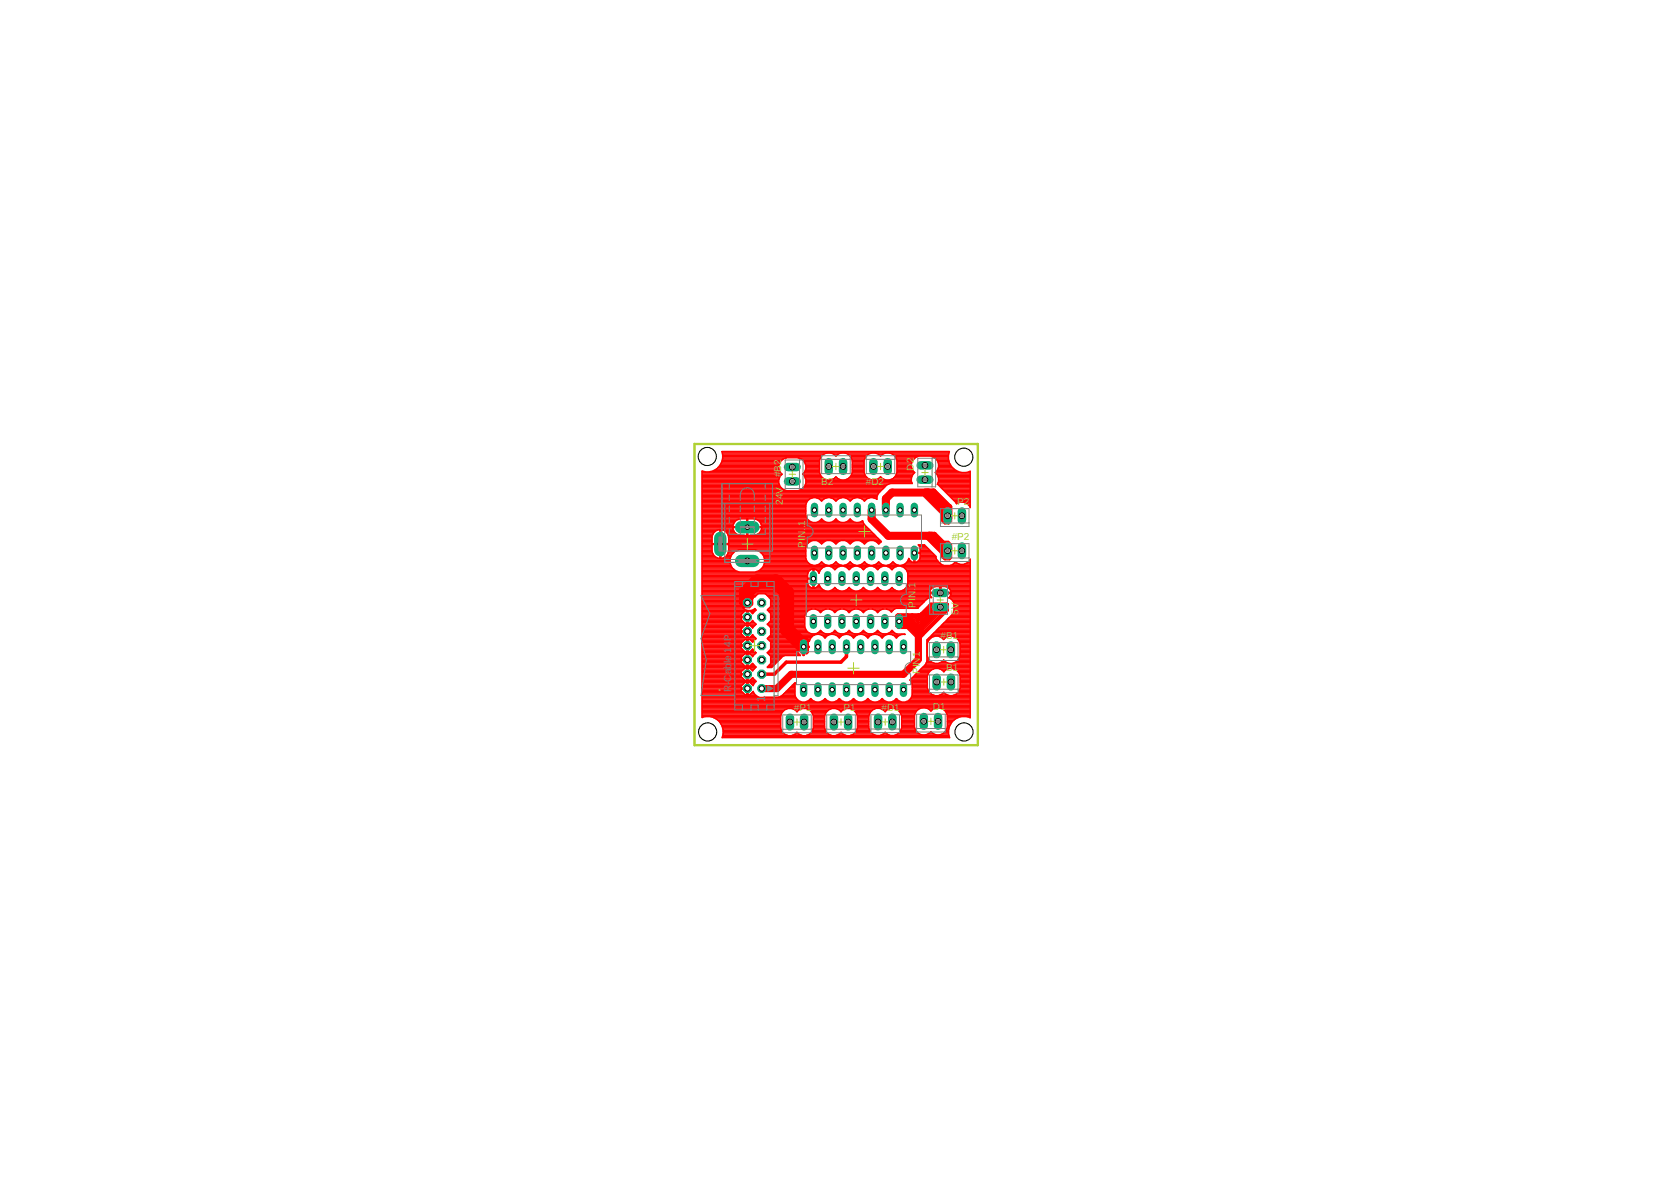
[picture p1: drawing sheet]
<svg xmlns="http://www.w3.org/2000/svg" width="297mm" height="210mm" viewBox="0 0 297 210" stroke-linecap="round" stroke-linejoin="round" font-family="sans-serif">
<defs><g id="words">
<text font-size="2.5" fill="#afd134" x="128.1" y="123" transform="rotate(-90 128.1 123)">.</text>
<text font-size="2.1" fill="#808080" x="136" y="124.8" transform="rotate(-90 136 124.8)">1</text>
<g font-size="1.8" fill="#afd134">
<text x="138.9" y="83.8" transform="rotate(-90 138.9 83.8)">B2</text>
<text x="162.4" y="83.6" transform="rotate(-90 162.4 83.6)">D2</text>
<text x="138.9" y="84.8" transform="rotate(-90 138.9 84.8)">#</text>
<text x="139.2" y="89.7" transform="rotate(-90 139.2 89.7)">2</text>
<text x="139.2" y="88.7" transform="rotate(-90 139.2 88.7)">4</text>
<text x="139.2" y="87.7" transform="rotate(-90 139.2 87.7)">V</text>
<text x="146" y="86.2">B2</text>
<text x="153.9" y="86.2">#D2</text>
<text x="170.1" y="89.7">P2</text>
<text x="143.1" y="95.7" transform="rotate(-90 143.1 95.7)">N</text>
<text x="143.1" y="94.4" transform="rotate(-90 143.1 94.4)">.</text>
<text x="143.1" y="93.9" transform="rotate(-90 143.1 93.9)">.</text>
<text x="143.1" y="93.4" transform="rotate(-90 143.1 93.4)">1</text>
<text x="169.2" y="95.9">#P2</text>
<text x="143.1" y="97.4" transform="rotate(-90 143.1 97.4)">P</text>
<text x="143.1" y="96.2" transform="rotate(-90 143.1 96.2)">I</text>
<text x="162.7" y="106.9" transform="rotate(-90 162.7 106.9)">I</text>
<text x="162.7" y="106.4" transform="rotate(-90 162.7 106.4)">N</text>
<text x="162.7" y="105.1" transform="rotate(-90 162.7 105.1)">.</text>
<text x="162.7" y="104.6" transform="rotate(-90 162.7 104.6)">1</text>
<text x="162.7" y="108" transform="rotate(-90 162.7 108)">P</text>
<text x="167.2" y="113.5">#B1</text>
<text x="170.4" y="109.3" transform="rotate(-90 170.4 109.3)">5</text>
<text x="170.4" y="108.3" transform="rotate(-90 170.4 108.3)">V</text>
<text x="163.5" y="119.8" transform="rotate(-90 163.5 119.8)">P</text>
<text x="163.5" y="118.6" transform="rotate(-90 163.5 118.6)">IN1</text>
<text x="168.2" y="119.2">B1</text>
<text x="141.1" y="126.4">#P1</text>
<text x="149.9" y="126.4">P1</text>
<text x="156.7" y="126.3">#D1</text>
<text x="165.8" y="126.2">D1</text>
</g>
<g font-size="1.8" fill="#808080">
<text x="130" y="119.8" transform="rotate(-90 130 119.8)">a</text>
<text x="130" y="118.9" transform="rotate(-90 130 118.9)">b</text>
<text x="130" y="117.9" transform="rotate(-90 130 117.9)">l</text>
<text x="130" y="117.5" transform="rotate(-90 130 117.5)">e</text>
<text x="130" y="116" transform="rotate(-90 130 116)">1</text>
<text x="130" y="115" transform="rotate(-90 130 115)">4</text>
<text x="130" y="114" transform="rotate(-90 130 114)">P</text>
<text x="130" y="123" transform="rotate(-90 130 123)">R</text>
<text x="130" y="121.7" transform="rotate(-90 130 121.7)">-</text>
<text x="130" y="121.1" transform="rotate(-90 130 121.1)">C</text>
</g>
</g></defs>
<path d="M132.7 105.8l-.4 .4v.7l.2 .2h.4M142.3 114.3l.6 .7" fill="none" stroke="#f00" stroke-width="1.8"/>
<path d="M132.7 105.8v-.6l1.9-1.8h3.3l2 1.9v6.6l2.4 2.4" fill="none" stroke="#f00" stroke-width="2.5"/>
<g fill="none" stroke="#f00" stroke-width=".42">
<path d="M167.3 96.1l.2 .2h1.1l.5 .5v2.3l-.3 .3h-.8l-.5-.5v-1.3l-.2-.2zM167.5 91l.2 .2M167.7 99.1v-.9l.1 .1v.9M167.7 90l.2 .2h1l-.2-.2-1 1v1.4M167.9 89.8h1l.2 .2v2.6l-.4 .4h-.7l-.5-.5v-1.8M167.9 90.8h.3l.3 .3M168.4 96.6l.7 .8M169.1 97.8l-.7 .1M132.3 104.1l-.7 .7v2.4M132.3 106.9h-.4l-.3 .3M133.7 107.1l-.3 .3h-.4M133.8 105.6l-.1 1.8-.5 .5h-.9l-.7-.7"/>
<path d="M137.9 103.4h.1M142.7 113.3l.9 .8v1.8l-.2 .2h-.8l-2.3-2.3M143.5 115.1l.1 .2M143.6 115.5l-.6 .6-.1-.1M159.6 111.2h.8M159.9 111.2h1.1M160.6 109.4l-.2 .1 .3 .3 .1-.4 .3 .4 .2-.6 .9 .9M160.8 111.2h.5l.2 .2h.2l-.1-.4 .6 .6M161.2 109.5l.4 .3M162.2 110.1v.7M162.2 111.6l.7 .7M162.2 110.1l-.3 .3"/>
<path d="M162.2 109.2l-.3 .3h1.5l.1-.1-.2-.2M163.8 109v1.5l3.1-3.1h1.6l-.1-.1h-2.9l-1.9 1.9M164.5 109.2h-4.9l-.2 .2v1.9l.3 .3h2.5M167.2 107.9v.2l.4 .4M167.6 108.5h.9l-.5 .5h-1.4M167.6 108.5l-.2 .2h.8l.3-.3v-.6h-2.6l-.1 .1v.9l.1 .1"/>
</g>
<path d="M142.9 115h.1M150.5 115v1.7l-1 1h-9.7l-2.2 2.1h-2.2" fill="none" stroke="#f00" stroke-width=".61"/>
<g fill="none" stroke="#f00" stroke-width=".25">
<path d="M124.8 89.4h18.6M124.8 96h1.8M124.8 95.1h1.8M124.8 99.8h5M124.8 99.6h5M124.8 99.4h5M124.8 99.1h2.7M124.8 98.9h2.3M124.8 98.7h2.1M124.8 98.5h1.9M124.8 98.3h1.8M124.8 98h1.8"/>
<path d="M124.8 97.8h1.8M124.8 97.6h1.8M124.8 97.4h1.8M124.8 97.1h1.8M124.8 96.9h1.8M124.8 96.7h3.2M124.8 96.5h1.8M124.8 96.2h1.8M124.8 95.8h1.8M124.8 95.6h1.8M124.8 95.4h1.8M124.8 94.9h1.9"/>
<path d="M124.8 94.7h2.1M124.8 94.5h2.3M124.8 94.3h2.6M124.8 94h5.5M124.8 93.8h5.5M124.8 93.6h5.5M124.8 93.4h5.5M124.8 93.2h5.6M124.8 92.9h5.7M124.8 92.7h5.9M124.8 92.5h6.1M124.8 92.3h6.6"/>
<path d="M124.8 92h18.6M124.8 91.8h18.5M124.8 91.6h18.4M124.8 91.4h18.4M124.8 91.1h18.4M124.8 90.9h18.4M124.8 90.7h18.4M124.8 90.5h18.4M124.8 90.3h18.4M124.8 90h18.4M124.8 89.8h18.4M124.8 89.6h18.5"/>
<path d="M124.8 89.2h18.7M124.8 88.9h18.9M124.8 88.7h19.1M124.8 88.5h19.6M124.8 88.3h31.1M124.8 88h31.2M124.8 87.8h31.3M124.8 87.6h31.4M124.8 87.4h31.7M124.8 87.1h14.8M124.8 86.9h14.3M124.8 86.7h14.1"/>
<path d="M124.8 86.5h13.9M124.8 86.3h13.8M124.8 86h13.7M124.8 85.8h13.6M124.8 85.6h13.6M124.8 85.4h13.6M124.8 85.2h13.7M124.8 84.9h13.8M124.8 84.7h13.9M124.8 84.5h14M124.8 84.3h14.2M124.8 84h14"/>
<path d="M124.8 83.8h.4M126.3 83.8h12.3M126.9 83.6h11.6M127.1 94.5l.9-.4v5.2l-.9-.4M127.1 98.9l-.3-.3a2.26 2.26 0 0 1-.2-1.8h2.9a2.62 2.62 0 0 1-.2 1.8l-.3 .3M127.1 94.5l-.5 .7v1.4h2.9a2.64 2.64 0 0 0-.2-1.8l-.3-.3M127.3 83.4h11.2M127.6 83.1h10.8M127.8 82.9h10.6M128 96h.1M128 95.1h.1M128 99.1h.1"/>
<path d="M128 98.9h.1M128 98.7h.1M128 98.5h.1M128 98.3h.1M128 98h.1M128 97.8h.1M128 97.6h.1M128 97.4h.1M128 97.1h.1M128 96.9h.1M128 96.5h.1M128 96.2h.1"/>
<path d="M128 95.8h.1M128 95.6h.1M128 95.4h.1M128 94.9h.1M128 94.7h.1M128 94.5h.1M128 94.3h.1M128 82.7h10.4M128.1 82.5h10.4M128.1 96.7h15.4M128.2 82.3h10.4M128.3 82h10.4"/>
<path d="M128.4 81.8h10.6M128.4 80.5h40.3M128.4 81.6h10.8M128.4 80.7h18.1M128.5 81.4h17.4M128.5 81.2h17.5M128.5 80.9h17.7M128.6 99.1h1.2M128.7 94.3h1.7M129 98.9h.9M129 94.5l-.9-.4v5.2l.5-.2M129 98.9l-.4 .2"/>
<path d="M129 94.5h1.5M129.2 98.7h.8M129.2 94.7h1.5M129.3 98.5h.9M129.3 94.9h1.6M129.4 95.1h2.1M129.4 98.3h1M129.5 98h1.1M129.5 95.4h26.3M129.5 96h26.9M129.5 97.8h1.6M129.5 97.6h13.7"/>
<path d="M129.5 97.4h13.7M129.5 97.1h13.8M129.5 96.9h13.9M129.5 96.5h14.2M129.5 96.2h14.5M129.5 95.8h26.7M129.5 95.6h26.5M130.3 93.6h5.1M130.3 93.8h5.1M130.3 93.8v.2M130.3 94l.1 .3M130.4 93.1l-.1 .5"/>
<path d="M130.4 94.3l.1 .2M130.5 92.9l-.1 .2M130.5 94.5l.5 .5 .6 .2 2.7-.1 .6-.3 .3-.3M130.6 98l.8-.3h2.9l.7 .3M130.6 98a2.02 2.02 0 0 0 0 3.4M131.4 92.3l1.4-.1v3M131.4 92.3l-.6 .3-.3 .3M132.8 94.9h.1M132.8 94.7h.1M132.8 94.5h.1M132.8 94.3h.1M132.8 94h.1"/>
<path d="M132.8 93.8h.1M132.8 93.6h.1M132.8 93.4h.1M132.8 93.2h.1M132.8 92.9h.1M132.8 92.7h.1M132.8 92.5h.1M132.8 92.3h.1M134.2 95.1h21.4M134.3 92.3h9.2M134.6 97.8h8.6M134.7 94.9h20.6"/>
<path d="M134.8 92.5h9M135 94.7h20.1M135 92.7h9.1M135 98a1.99 1.99 0 0 1 0 3.4M135.1 98h8.1M135.2 94.5h19.7M135.2 92.9l-.5-.5a2.64 2.64 0 0 0-1.8-.2v3M135.2 92.9l.1 .2M135.2 92.9h18.3M135.3 93.1l.1 .5M135.3 94.3l-.1 .2M135.3 98.3h7.9"/>
<path d="M135.3 94.3h19.4M135.3 93.2h18.3M135.4 94l-.1 .3M135.4 94h19.1M135.4 93.4h18.4M135.4 93.8v.2M135.4 93.8h18.8M135.4 93.6h18.6M135.5 98.5h7.7M135.7 98.7h7.5M135.8 98.9h7.4M135.8 99.1h7.4"/>
<path d="M135.9 99.8h7.6M135.9 99.6h7.5M135.9 99.4h7.4M138.4 82.7v.7M138.4 83.4l.3 .6 .3 .3a1.62 1.62 0 0 0-.3 2.2M138.7 86.5l.4 .5 .7 .2h2.1l.6-.2 .5-.5M139.8 81.4l-.7 .2-.4 .5-.3 .6M141.9 81.4l.6 .2 .5 .5 .3 .6M142.1 87.1h14.6M142.5 81.6h3.3M142.6 86.9h14.3M142.7 84.3h3.1"/>
<path d="M142.7 81.8h3M142.8 86.7h14.3M142.9 84.5h3M142.9 84h2.8M143 82h2.7M143 86.5h14.4M143 84.7h3M143.1 83.8h2.6M143.1 82.3h2.6M143.1 86.3h14.5M143.1 84.9h3.2M143.2 83.6h2.5"/>
<path d="M143.2 82.5h2.5M143.2 86h14.8M143.2 85.2h3.4M143.3 83.4l-.3 .6-.3 .3a1.65 1.65 0 0 1 .3 2.2M143.3 82.7v.7M143.3 85.8h18.8M143.3 85.6h18.7M143.3 85.4h18.7M143.3 83.4h2.4M143.3 83.1h2.4M143.3 82.9h2.4M143.3 82.7h2.4"/>
<path d="M143.5 99.8l.4 .4M143.9 88.7l.6-.2h.6l.6 .2M143.9 88.7l-.4 .4-.3 .6v1.9a1.58 1.58 0 0 0 1.2 1.2 1.58 1.58 0 0 0 1.6-.6M144.5 96.1l-.6 .2-.4 .4-.3 .6v2l.3 .5M145.1 96.1l.6 .2 .3 .4 .5-.4 .5-.2M145.2 88.5h1.7M145.5 92.7h1.1M145.5 96.2h1.1M145.7 88.7l.3 .4 .5-.4M145.7 81.8v2.2a1.66 1.66 0 0 0 1.2 1.3 1.66 1.66 0 0 0 1.7-.6 1.66 1.66 0 0 0 1.7 .6 1.66 1.66 0 0 0 1.2-1.3v-2.2M145.7 88.7h.7M145.8 92.5h.5"/>
<path d="M145.8 96.5h.5M145.9 88.9h.3M146 92.3h.1M146 92.2a1.57 1.57 0 0 0 2.6 0M146.5 88.7l.5-.2h.6l.6 .2M147 80.5l-.6 .3-.5 .4-.2 .6M147.6 96.1l.6 .2 .4 .4 .4-.4 .5-.2M147.7 80.5l.6 .3 .3 .3 .3-.3 .6-.3M147.7 88.5h1.8M148 92.7h1.2M148 85.2h1.1M148.1 96.2h1"/>
<path d="M148.2 88.7l.4 .4 .4-.4M148.2 80.7h.8M148.2 88.7h.8M148.4 92.5h.4M148.4 96.5h.4M148.4 84.9h.4M148.4 88.9h.3M148.4 80.9h.3M148.6 92.3h.1M148.6 92.2a1.57 1.57 0 0 0 2.5 0M149 88.7l.5-.2h.7l.5 .2M150.2 96.1l.5 .2 .4 .4 .4-.4 .6-.2"/>
<path d="M150.2 80.5l.6 .3 .5 .4 .2 .6M150.2 88.5h1.8M150.6 92.7h1.1M150.6 85.2h3.9M150.6 96.2h1M150.7 80.7h3.7M150.7 88.7l.4 .4 .4-.4M150.7 88.7h.8M150.9 92.5h.5M150.9 96.5h.4M150.9 84.9h3.3M151 88.9h.3"/>
<path d="M151 80.9h3.1M151.1 92.3h.1M151.1 92.2a1.54 1.54 0 0 0 2.2 .4M151.2 84.7h2.8M151.2 81.2h2.7M151.3 84.5h2.5M151.3 81.4h2.5M151.4 84.3h2.3M151.4 81.6h2.3M151.5 84h2.1M151.5 88.7l.6-.2h.6l.6 .2M151.5 83.8h2.1"/>
<path d="M151.5 83.6h2.1M151.5 83.4h2.1M151.5 83.1h2.1M151.5 82.9h2.1M151.5 82.7h2.1M151.5 82.5h2.1M151.5 82.3h2.1M151.5 82h2.1M151.5 81.8h2.1M152.7 96.1l.6 .2 .4 .4 .4-.4 .5-.2M152.8 88.5h1.7M153.1 92.7h.3"/>
<path d="M153.2 96.2h1M153.3 88.7l.4 .4 .4-.4M153.3 88.7h.7M153.3 92.6h.1M153.3 92.6l.3 .6 3.1 3.1-.5 .4-.4-.4-.6-.2M153.5 96.5h.4M153.5 88.9h.3M153.6 81.8v2.2a1.65 1.65 0 0 0 1.2 1.3 1.65 1.65 0 0 0 1.7-.6 1.66 1.66 0 0 0 1.7 .6 1.66 1.66 0 0 0 1.2-1.3v-2.2M154.1 88.7l.5-.2h.6l.6 .2M154.9 80.5l-.6 .3-.4 .4-.3 .6M155.3 88.5h.6M155.6 80.5l.6 .3 .3 .3 .4-.3 .6-.3"/>
<path d="M155.7 96.2h1M155.8 88.7h.1M156 96.5h.4M156 85.2h1.1M156.1 80.7h.8M156.3 84.9h.4M156.4 80.9h.3M158.1 80.5l.6 .3 .5 .4 .2 .6M158.5 85.2h3.5M158.6 80.7h10M158.9 84.9h3.1M158.9 80.9h9.7"/>
<path d="M159.1 84.7h3M159.1 81.2h4M159.2 84.5h3M159.3 81.4h3.4M159.3 84.3h3M159.4 81.6h3.1M159.4 84h3.2M159.4 83.8h3M159.4 83.6h2.8M159.4 83.4h2.7M159.4 83.1h2.7M159.4 82.9h2.6"/>
<path d="M159.4 82.7h2.6M159.4 82.5h2.6M159.4 82.3h2.7M159.4 82h2.8M159.4 81.8h2.8M161.3 99.8l-.4 .4M161.3 99.8l.2-.5a1.08 1.08 0 0 0 1 .7M161.3 99.8h.7M161.4 99.6h.3M161.5 99.4h.1M162 84.9l.3-.6 .3-.3a1.66 1.66 0 0 1-.6-1.7 1.66 1.66 0 0 1 1.3-1.2h2.2a1.66 1.66 0 0 1 1.3 1.2 1.66 1.66 0 0 1-.6 1.7l.4 .3 .2 .6M162 84.9v.7"/>
<path d="M162 85.6l.2 .3h-4l-.6 .3-1.5 1.5-.2 .6v.5l-.1-.1M162.5 100h.1M162.5 99.8h.1M162.5 99.6h.1M162.5 99.4h.1M162.5 99.1h.1M162.5 98.9h.1M162.5 98.7h.1M162.5 98.5h.1M162.6 100h.1M162.6 98.3h3.1M163.1 99.8l-.5 .2"/>
<path d="M163.1 99.8h3.7M163.3 96.9h1.1M163.3 99.6l.3-.4v-.9h-1.1v1.7M163.3 99.6l-.2 .2M163.4 99.6h3.2M163.5 97.1h1.1M163.5 99.4h3M163.6 97.4v.8h-1v1.8M163.6 97.4l-.4-.6h1.1l2.1 2.1a1.33 1.33 0 0 0 .6 1.1M163.6 97.4h1.2M163.6 99.1h2.8M163.6 98.9h2.8"/>
<path d="M163.6 98.7h2.6M163.6 98.5h2.3M163.6 98h1.9M163.6 97.8h1.7M163.6 97.6h1.5M165.7 81.2h2.9M166.2 81.4h2.4M166.3 84h6.2M166.4 81.6h2.2M166.4 83.8h3.9M166.5 84.3h6M166.6 83.6h3.3"/>
<path d="M166.6 81.8h2.1M166.6 86h5.9M166.6 84.5h5.9M166.7 82h2M166.7 83.4h2.9M166.7 85.8h5.8M166.7 84.7h5.8M166.8 82.3h2M166.8 83.1h2.6M166.8 85.6l-.2 .5 2.9 2.8M166.8 84.9v.7M166.8 85.6h5.7"/>
<path d="M166.8 85.4h5.7M166.8 85.2h5.7M166.8 84.9h5.7M166.8 82.9h2.3M166.8 82.7h2.2M166.8 82.5h2.1M166.9 86.3h5.6M167.1 86.5h5.4M167.3 86.7h5.2M167.6 86.9h4.9M167.8 87.1h4.7M168 87.4h4.5"/>
<path d="M168.2 87.6h4.3M168.4 87.8h4.1M168.7 88h3.8M168.9 88.3h3.6M169.1 88.5h3.4M169.1 82.9a2.7 2.7 0 0 1-.3-2.6h-40.5a2.74 2.74 0 0 1-.7 2.8 2.74 2.74 0 0 1-2.8 .6v43.8l.6-.2M169.1 82.9l.6 .5 .6 .4M169.3 88.7h3.2M169.5 88.9l.5 .5M169.5 88.9h3M169.8 89.2h2.7M170.3 83.8a2.61 2.61 0 0 0 2.2 0v6.4a1.64 1.64 0 0 0-2.5-.7v-.1"/>
<path d="M170.4 89.4h-.4M171.6 89.4h.9M172 89.6h.5M172.2 99.8h.3M172.2 89.8h.3M172.4 83.8h.1M172.4 99.6l.1-.2v28.2l-.8-.3M172.4 99.6a1.67 1.67 0 0 1-2.6 .3l-.4 .4-.4 .2h-1.3l-.7-.5M172.4 99.6h.1M172.4 90h.1M124.8 100.5h5.1M124.8 102.9h19.9v1.6"/>
<path d="M124.8 108.2h7.5M124.8 112.7h7M124.8 106h8.6M124.8 108.5h7.9M124.8 111.1h9.4M124.8 104.2h19.1M124.8 119.8h8M124.8 119.6h7M124.8 119.4h7M124.8 119.1h7.2M124.8 118.9h7.4M124.8 118.7h9.5"/>
<path d="M124.8 118.5h9.5M124.8 118.2h7.5M124.8 118h7.2M124.8 117.8h7M124.8 117.6h7M124.8 117.3h8M124.8 117.1h7M124.8 116.9h7M124.8 116.7h7.1M124.8 116.5h7.3M124.8 116.2h7.6M124.8 116h9.6"/>
<path d="M124.8 115.8h7.6M124.8 115.6h7.3M124.8 115.4h7.1M124.8 115.1h7M124.8 114.9h7M124.8 114.7h8M124.8 114.5h7M124.8 114.2h7M124.8 114h7.3M124.8 113.8h7.5M124.8 113.6h9.5M124.8 113.3h9.5"/>
<path d="M124.8 113.1h7.4M124.8 112.9h7.2M124.8 112.5h7M124.8 112.2h8M124.8 112h7M124.8 111.8h7M124.8 111.6h7.2M124.8 111.4h7.4M124.8 110.9h9.6M124.8 110.7h7.5M124.8 110.5h7.3M124.8 110.2h7.1"/>
<path d="M124.8 110h7M124.8 109.8h7M124.8 109.3h7M124.8 109.1h7.1M124.8 108.9h7.3M124.8 108.7h7.5M124.8 108h7.3M124.8 107.8h7.2M124.8 107.6h7M124.8 107.4h7M124.8 107.1h7.1M124.8 106.9h7"/>
<path d="M124.8 106.7h7M124.8 106.5h7.2M124.8 106.3h7.4M124.8 105.8h9.7M124.8 105.6h9.9M124.8 105.4h42.2M124.8 105.1h40.5M124.8 104.9h21.7M124.8 104.7h21.3M124.8 104.5h19.4M124.8 104h18.9M124.8 103.8h18.8"/>
<path d="M124.8 103.6h18.8M124.8 103.4h18.8M124.8 103.1h18.8M124.8 102.7h18.8M124.8 102.5h18.8M124.8 102.3h18.8M124.8 102h18.8M124.8 101.8h18.8M124.8 101.6h6.3M124.8 101.4h5.8M124.8 101.1h5.6M124.8 100.9h5.4"/>
<path d="M124.8 100.7h5.2M124.8 100.2h5M124.8 100h5M130.6 101.4l.8 .3h2.9l.7-.3M131.8 109.6v-.4l.6-.6h.4v2.2h-.4l-.6-.7v-.3h1.2v1h.3l.5-.5 .6 .7-.6 .6-.5-.5M131.8 106.7v.3h.2l-.1 .3h-.1v.3M131.8 107.6l.2 .2M132 107.8l.1 .2M132.1 108a1.43 1.43 0 0 0 2.1 .2l.2 .2-.6 .7-.5-.5h-.3v1h-8.2M132.4 111.1l-.6 .7v.3h1.2v-1M132.4 106l-.6 .7M132.8 111.1v2.2h-.4l-.6-.6v-.4h1.2v1h.3l.5-.5 .6 .7-.6 .7-.5-.5h-.3v1h-1.2v-.4l.6-.6h.4v2.1h-.4l-.6-.6v-.3h1.2v.9h.3l.5-.4 .6 .6"/>
<path d="M132.8 106v.3h.1M132.8 112.7h.2M132.8 119.6h.2M132.8 119.4h.2M132.8 119.1h.2M132.8 118.9h.2M132.8 118.2h.2M132.8 118h.2M132.8 117.8h.2M132.8 117.6h.2M132.8 117.1h.2M132.8 116.9h.2"/>
<path d="M132.8 116.7h.2M132.8 116.5h.2M132.8 116.2h.2M132.8 115.8h.2M132.8 115.6h.2M132.8 115.4h.2M132.8 115.1h.2M132.8 114.9h.2M132.8 114.5h.2M132.8 114.2h.2M132.8 114h.2M132.8 113.8h.2"/>
<path d="M132.8 113.1h.2M132.8 112.9h.2M132.8 112.5h.2M132.8 112h.2M132.8 111.8h.2M132.8 111.6h.2M132.8 111.4h.2M132.8 110.7h.2M132.8 110.5h.2M132.8 110.2h.2M132.8 110h.2M132.8 109.8h.2"/>
<path d="M132.8 109.3h.2M132.8 109.1h.2M132.8 108.9h.2M132.8 108.7h.2M132.8 106.3h.2M133 106v.3M133 106.3h-.1M133.3 106l.9 .1 .5-.6h1.4l.9 1M133.3 116.2h.9M133.4 115.8h.8M133.4 110.7h.8M133.4 108.7h.7"/>
<path d="M133.5 118.2h.6M133.5 113.8h.6M133.5 118.9h.6M133.5 113.1h.5M133.5 111.4h.5M133.6 116.5h.4M133.6 115.6h.4M133.6 110.5h.3M133.6 108.9h.3M133.7 108.5h.6M133.7 114h.2M133.7 118h.2"/>
<path d="M133.7 119.1h.1M133.7 112.9h.1M133.8 111.6h.1M133.9 106h.4M134.1 108.2h.1M134.4 116l-.6 .7-.5-.5h-.3v1h-1.2v-.4l.6-.6h.4v2.2h-.4l-.6-.6v-.4h1.2v1h.3l.5-.5 .6 .7-.6 .6-.5-.5h-.3v1h-1.2v-.3l.6-.7h.4v2.2M134.5 101.6h9.2M135.1 101.4h8.9M135.3 101.1h10.7M135.5 100.9h10.7M135.7 100.7h11M135.7 100.5h32"/>
<path d="M135.8 100.2h8.1M135.9 100h7.8M136.1 105.6h29.2M136.3 105.8h29M136.4 116l.6 .6v1.4l-.6 .6h.1h.7l1.9-1.9M136.4 116h5.5M136.4 110.9h6.6M136.5 108.5h7.2M136.5 118.5h.8M136.5 113.6h5.6M136.5 113.3h5.9M136.5 108.2h22.5"/>
<path d="M136.5 106h29M136.6 111.1h6.4M136.6 116.2h5.4M136.6 115.8h5.2M136.7 110.7h6.3M136.7 108.7h6.8M136.7 118.2h.9M136.7 113.8h5.2M136.7 113.1h7.7M136.8 108h26.4M136.8 106.3h28.4M136.8 111.4h6.2"/>
<path d="M136.8 116.5h5.4M136.8 115.6h5M136.9 110.5h6.1M136.9 108.9h6.4M136.9 118h.9M136.9 114h4.9M137 112.9h7.7M137 112.7l23.9 .1h-.6l-.6 .2-.4 .4a1.54 1.54 0 0 0-2.5 0 1.54 1.54 0 0 0-2.5 0 1.54 1.54 0 0 0-2.6 0 1.52 1.52 0 0 0-2.5 0 1.55 1.55 0 0 0-2.5 0 1.56 1.56 0 0 0-1.6-.6 1.56 1.56 0 0 0-1.3 1.2l-.2-.4-.3-.3M137 106.5v1.3M137 107.8l-.6 .6 .6 .6v1.3l-.6 .7 .6 .5v1.4l-.6 .6 .6 .6v1.3l-.6 .6M137 109.6h6M137 117.8h1"/>
<path d="M137 117.6h1.2M137 117.3h1.5M137 117.1h1.7M137 116.9h1.9M137 116.7h2.1M137 115.4h4.8M137 115.1h4.8M137 114.9h5.8M137 114.7h4.8M137 114.5h4.8M137 114.2h4.8M137 112.5h6.8"/>
<path d="M137 112.2h6.5M137 112h6.3M137 111.8h6.2M137 111.6h6.1M137 110.2h6M137 110h6M137 109.8h6M137 109.3h6.1M137 109.1h6.2M137 107.8h26.4M137 107.6h26.6M137 107.4h26.9"/>
<path d="M137 107.1h27.1M137 106.9h27.3M137 106.7h27.5M137 106.5h27.8M141.9 116l.4 .5h-2.7l-.5 .2M142.8 113.3l-.5 .1-.3 .3-.2 1.2h2v.1h-2l.1 1M142.8 113.3v3.2h.1v-3.2M142.8 113.3h.1M142.8 116.5h.1M142.8 116.2h.1M142.8 116h.1M142.8 115.8h.1"/>
<path d="M142.8 115.6h.1M142.8 115.4h.1M142.8 115.1h.1M142.8 114.7h.1M142.8 114.5h.1M142.8 114.2h.1M142.8 114h.1M142.8 113.8h.1M142.8 113.6h.1M142.9 113.3h.1M142.9 114.9h.9M142.9 113.3h.4"/>
<path d="M143 115l.6 .5M143.3 113.5l.4 .4h.2l-.2 .2M143.3 113.3h.8M143.6 102.9v.7M143.6 103.6l.1 .5M143.6 114.1h.1M143.6 113.6h.4M143.7 114.1v.2M143.7 104.1l.4 .3 .4 .1M143.8 113.8h.1M143.9 100.2l.6 .3M144.3 108.2l-.6 .3-.4 .4-.3 .6v1.9a1.56 1.56 0 0 0 1.2 1.3 1.56 1.56 0 0 0 1.7-.7 1.55 1.55 0 0 0 2.5 0 1.55 1.55 0 0 0 2.5 0 1.55 1.55 0 0 0 2.6 0 1.54 1.54 0 0 0 2.5 0 1.54 1.54 0 0 0 2.6 0l.4 .5 .4 .2"/>
<path d="M144.5 101.1a1.2 1.2 0 0 0-.9 1.7h1.1v-1.7M144.5 104.5v.1M144.5 101.1v3.4M144.5 101.1v.1M144.5 104.2h.2M144.5 104.5h.2M144.5 104h.2M144.5 103.8h.2M144.5 103.6h.2M144.5 103.4h.2M144.5 103.1h.2M144.5 102.7h.2"/>
<path d="M144.5 102.5h.2M144.5 102.3h.2M144.5 102h.2M144.5 101.8h.2M144.5 101.6h.2M144.5 101.4h.2M144.7 104.5v.1M144.7 101.1a1.03 1.03 0 0 1 .9 .7M144.7 101.1v.1M144.9 108.2l.6 .3 .4 .4 .4-.4 .5-.3M145 104.5h.9M145.2 101.4h.6"/>
<path d="M145.3 104.2h.5M145.4 112.5h.9M145.4 108.5h.9M145.5 101.6h.2M145.5 104.1l-.4 .3-.4 .1M145.5 104h.2M145.6 101.8v.1a1.56 1.56 0 0 1 1.2-1.3 1.56 1.56 0 0 1 1.6 .7 1.55 1.55 0 0 1 2.5 0 1.55 1.55 0 0 1 2.6 0 1.54 1.54 0 0 1 2.5 0 1.54 1.54 0 0 1 2.6 0 1.56 1.56 0 0 1 1.6-.7 1.56 1.56 0 0 1 1.2 1.3v1.9M145.6 101.8h.1M145.6 112.2h.5M145.6 100.2h.9M145.7 108.7h.3M145.9 100h.3"/>
<path d="M146.1 112.9h1.1M146.4 113.1h.5M146.5 100.2l-.5-.4-.3 .4-.6 .3M146.5 100.2l.5 .3M146.6 113.3h.1M147.4 108.2l.6 .3 .4 .4 .4-.4 .6-.3M147.6 100.7h1.6M147.8 104.9h1.3M147.9 112.5h1M148 108.5h.8M148.1 100.9h.6M148.1 104.7h.6"/>
<path d="M148.2 100.2l-.6 .3M148.2 100.2l.4-.4 .4 .4 .5 .3M148.2 112.2h.4M148.2 100.2h.8M148.2 108.7h.4M148.3 101.1h.2M148.4 104.5h.1M148.4 100h.4M148.6 112.9h1.2M148.9 113.1h.5M149.2 113.3h.1M150 108.2l.6 .3 .3 .4 .4-.4"/>
<path d="M150.1 100.7h1.6M150.2 100.5l.5-.3 .4-.4 .4 .4 .6 .3M150.3 104.9h1.3M150.5 112.5h.9M150.5 108.5h.9M150.6 100.9h.7M150.7 104.7h.5M150.7 100.2h.8M150.7 112.2h.5M150.7 108.7h.4M150.8 101.1h.3M150.9 104.5h.1"/>
<path d="M150.9 100h.4M151.2 112.9h1.1M151.5 113.1h.5M151.7 113.3h.1M151.9 108.2l-.6 .3M152.5 108.2l.6 .3 .4 .4 .4-.4M152.7 100.7h1.6M152.7 100.5l.6-.3 .4-.4 .4 .4 .5 .3M152.8 104.9h1.3M153 112.5h1M153.1 108.5h.8M153.1 100.9h.7"/>
<path d="M153.2 104.7h.6M153.2 100.2h.9M153.3 112.2h.4M153.3 108.7h.4M153.4 101.1h.2M153.4 104.5h.1M153.5 100h.3M153.7 112.9h1.2M154 113.1h.5M154.2 113.3h.1M154.4 108.2l-.5 .3M155.1 108.2l.5 .3 .4 .4 .4-.4 .6-.3"/>
<path d="M155.2 100.7h1.6M155.4 104.9h1.3M155.5 112.5h1M155.6 108.5h.8M155.7 100.9h.7M155.7 104.7h.6M155.8 100.2h.8M155.8 100.2l-.6 .3M155.8 100.2l.4-.4 .4 .4M155.8 112.2h.4M155.8 108.7h.4M155.9 101.1h.2"/>
<path d="M156 104.5h.1M156 100h.4M156.2 112.9h1.2M156.5 113.1h.6M156.6 100.2l.6 .3M156.8 113.3h.1M157.8 100.7h1.6M157.9 104.9h1.3M158.1 112.5h.9M158.1 108.5h.7M158.2 100.9h.7M158.3 104.7h.5"/>
<path d="M158.3 100.2h.9M158.3 100.2l-.5 .3M158.3 100.2l.4-.4 .4 .4M158.3 112.2h.5M158.4 108.7h.1M158.4 101.1h.3M158.5 104.5h.1M158.6 100h.3M158.7 112.9h1.2M159.1 113.1h.5M159.1 100.2l.6 .3M159.3 113.3h.1"/>
<path d="M160.3 100.7h12.2M160.4 104.9h5M160.8 100.9h11.7M160.8 104.7h4.7M160.9 100.2h6.4M160.9 100.2l-.6 .3M161 101.1h11.5M161 104.5h4.7M161.1 100h5.9M161.2 101.4h11.3M161.2 104.2h5M161.2 101.6h11.3"/>
<path d="M161.3 104h11.2M161.4 101.8h11.1M161.4 102.9h11.1M161.4 103.8a1.56 1.56 0 0 1-1.2 1.2 1.56 1.56 0 0 1-1.6-.6 1.55 1.55 0 0 1-2.6 0 1.54 1.54 0 0 1-2.5 0 1.54 1.54 0 0 1-2.6 0 1.54 1.54 0 0 1-2.5 0 1.57 1.57 0 0 1-1.6 .6 1.57 1.57 0 0 1-1.2-1.2l-.1 .3M161.4 103.8h11.1M161.4 103.6h11.1M161.4 103.4h11.1M161.4 103.1h11.1M161.4 102.7h11.1M161.4 102.5h11.1M161.4 102.3h11.1M161.4 102h11.1"/>
<path d="M161.7 111.6l1.3 1.3M162.2 111.9l-.2-.1 .6 .5h.6l.7 .7M162.8 119.8h2.2M162.9 111.3v1.6l-1.3-1.3M163 119.6h2.1M163.2 108.1h-3.8l-.4 .2-.5 .5-.3-.3-.6-.3M163.2 108.1h.1M163.3 119.4h2M163.5 119.1h2M163.7 118.9h2.2M163.9 118.7h8.6M164.1 118.5h8.4"/>
<path d="M164.2 107h.1M164.2 107l-1 1.1M164.4 118.2h8.1M164.6 118h7.9M164.7 117.8h1.2M164.7 117.6h.8M164.8 117.3h.4M164.8 117.1h.3M164.8 116.9h.2M164.8 116.7h.1M164.8 116.5h.1M164.8 116.2h.1"/>
<path d="M164.8 116h.1M164.8 115.8h.1M164.8 115.6h.1M164.8 115.4h.1M164.8 115.1h.1M164.8 114.9h.1M164.8 114.7h.1M164.8 114.5h.1M164.8 114.2h.1M164.8 114h.2M164.8 113.8h.3M164.9 113.6h.4"/>
<path d="M165.1 113.8l-.3 .6v2.2a1.66 1.66 0 0 0 1.2 1.3 1.66 1.66 0 0 0 1.7-.6 1.65 1.65 0 0 0 1.7 .6 1.65 1.65 0 0 0 1.3-1.3v-2.2l-.3-.6M165.1 113.8a1.65 1.65 0 0 1 2.6-.1 1.64 1.64 0 0 1 2.7 .1M165.1 119.5a1.65 1.65 0 0 1 2.7-.1 1.66 1.66 0 0 1 1.7-.6 1.66 1.66 0 0 1 1.2 1.3v2.2a1.65 1.65 0 0 1-1.2 1.3 1.65 1.65 0 0 1-1.7-.6 1.66 1.66 0 0 1-1.7 .6 1.66 1.66 0 0 1-1.3-1.3v-2.2zM165.1 113.3h.4M165.3 105.8l.3 .4a1.51 1.51 0 0 0-1.4 .8M165.4 113.1h.6M165.5 104.6l.6-.3 1.9-.1a1.13 1.13 0 0 1 1.1 1.1h-3.8zM165.6 108.3l.1 .1v.5l-1.7 1.7M165.6 112.9h6.9M165.7 107.3h2.8l.1 .1v1.1l-.4-.5-.2 .2h-.2v-.1h.3l.2 .2v.5l-4.5 4.6M165.7 107.3l-4.1 4.1v.3l1.7 1.7v.3l-3.9-3.9v-.5M165.7 107.3v.1"/>
<path d="M165.7 107.4l-.1 .1h2.8M165.8 107.3l-.1 .1M165.8 112.7h6.7M166 107.3l-.6 .6v.3l.2 .2v-.5M166 112.5h6.5M166.3 112.2h6.2M166.5 112h6M166.7 111.8h5.8M166.9 111.6h5.6M166.9 113.1h1.7M167 104.2v1.3h-1.7v.3M167 105.1h.3"/>
<path d="M167 104.9h.3M167 104.7h.3M167 104.5h.3M167 117.8h1.4M167.1 118.9h1.4M167.2 111.4h5.3M167.3 104.2v1.3h1.8l-.1 .3M167.3 107.8h1.1M167.3 105.4h5.2M167.4 111.1h5.1M167.4 113.3h.6M167.5 117.6h.5"/>
<path d="M167.5 119.1h.5M167.6 110.9h4.9M167.6 108h.9v-.1l-.1-.1h-1.1l.4 .2M167.7 113.6h.1M167.7 117.3h.1M167.7 119.4h.1M167.8 110.7h4.7M168 110.5h4.5M168.1 104.2h4.4M168.3 110.2h4.2M168.5 110h4M168.6 104.5h3.9"/>
<path d="M168.7 106.3h3.8M168.7 109.8h3.8M168.8 104.7h3.7M168.9 106h3.6M168.9 109.6h3.6M169 105.8l-.3 .5 .7 .5M169 105.8h3.5M169 104.9h3.5M169 100.5h3.5M169 105.6h3.5M169 105.1h3.5M169.1 106.5h3.4"/>
<path d="M169.1 109.3h3.4M169.3 106.7h3.2M169.4 109.1h3.1M169.4 109.1l-4.6 4.6v3.8l-.3 .6-2.7 2.8 .4 .7v1.9a1.58 1.58 0 0 1-1.2 1.3 1.58 1.58 0 0 1-1.7-.6 1.57 1.57 0 0 1-2.5 0 1.57 1.57 0 0 1-2.5 0 1.57 1.57 0 0 1-2.6 0 1.55 1.55 0 0 1-2.5 0 1.58 1.58 0 0 1-2.5 0 1.58 1.58 0 0 1-2.6 0 1.58 1.58 0 0 1-1.6 .6 1.58 1.58 0 0 1-1.2-1.3v-1.9M169.4 109.1h.1M169.4 106.8l.2 .4v1.5M169.4 106.8h.1M169.5 106.9h3M169.5 100.2h1M169.5 113.1h3M169.5 108.9h3M169.5 107.1h3"/>
<path d="M169.6 108.2h2.9M169.6 108.5h2.9M169.6 108.7l-.2 .4M169.6 117.8h2.9M169.6 108.7h2.9M169.6 108h2.9M169.6 107.8h2.9M169.6 107.6h2.9M169.6 107.4h2.9M169.6 118.9h2.9M169.7 100h.3M170 113.3h2.5"/>
<path d="M170 117.6h2.5M170.1 119.1h2.4M170.2 113.6h2.3M170.2 117.3h2.3M170.3 119.4h2.2M170.4 113.8h2.1M170.4 117.1h2.1M170.5 119.6h2M170.5 116.9h2M170.5 114h2M170.6 119.8h1.9M170.6 114.2h1.9"/>
<path d="M170.6 116.7h1.9M170.7 116.5h1.8M170.7 116.2h1.8M170.7 116h1.8M170.7 115.8h1.8M170.7 115.6h1.8M170.7 115.4h1.8M170.7 115.1h1.8M170.7 114.9h1.8M170.7 114.7h1.8M170.7 114.5h1.8M171.5 100.2h1"/>
<path d="M172 100h.5M124.8 127.3h14M124.8 125.8h47.7M124.8 122.5h8.2v1h.3l.6-.6M124.8 120.9h9.4M124.8 121.3h7.5M124.8 127.1h14M124.8 126.9h14.1M124.8 126.7h14.2M124.8 126.4h14.4M124.8 126.2h14.6M124.8 126h15"/>
<path d="M124.8 125.6h47.7M124.8 125.3h47.7M124.8 125.1h47.7M124.8 124.9h47.7M124.8 124.7h17.5M124.8 124.5h17.1M124.8 124.2h16.9M124.8 124h16.7M124.8 123.8h9.9M124.8 123.6h9.5M124.8 123.3h7.5M124.8 123.1h7.3"/>
<path d="M124.8 122.9h7M124.8 122.7h7M124.8 122h7M124.8 121.8h7.1M124.8 121.6h7.3M124.8 121.1h9.6M124.8 120.7h7.4M124.8 120.5h7.2M124.8 120.2h7M124.8 120h7M126.2 127.3a2.77 2.77 0 0 1 2.3 3.2M126.9 127.6h11.9"/>
<path d="M127.3 127.8h11.5M127.6 128h11.2M127.8 128.2h11M128 128.5h10.8M128.1 128.7h10.7M128.3 128.9h10.5M128.4 129.1h10.4M128.4 130.9h40.3M128.4 129.3h10.4M128.5 130.7h11.4M128.5 129.6h10.3M128.5 130.5l-.1 .6h40.4l-.2-.6"/>
<path d="M128.5 130.5h10.9M128.5 130.2h10.7M128.5 130h10.5M128.5 129.8h10.4M131.8 122.3v-.4l.6-.6h.4v2.2h-.4l-.6-.7v-.3M132.4 120.9l-.6-.6v-.4h1.2v1M132.8 121.3h.2M132.8 123.3h.2M132.8 123.1h.2M132.8 122.9h.2M132.8 122.7h.2M132.8 122h.2"/>
<path d="M132.8 121.8h.2M132.8 121.6h.2M132.8 120.7h.2M132.8 120.5h.2M132.8 120.2h.2M132.8 120h.2M133.3 120.9l.5-.5 .6 .7-.4 .4-.1 .4-.6-.6h-.3v1l-8.2-.1M133.4 121.3h.8M133.4 123.3h.7M133.6 120.7h.4M133.6 121.6h.4M133.6 123.1h.4"/>
<path d="M133.8 120.5h.1M133.8 121.8h.1M133.9 122.9h.1M135.4 122.4h.1M138.7 123.8h2.7M139 126.6a1.65 1.65 0 0 1 2.7-.1 1.66 1.66 0 0 1 1.7-.6 1.66 1.66 0 0 1 1.2 1.3v2.2a1.65 1.65 0 0 1-1.2 1.3 1.65 1.65 0 0 1-1.7-.5 1.64 1.64 0 0 1-1.7 .5 1.64 1.64 0 0 1-1.2-1.3v-2.2zM139.1 123.6h2.2M139.3 123.3h2M139.5 123.1h1.8M139.7 122.9h1.6M140 122.7h1.3M140.2 122.5h1.1"/>
<path d="M140.4 122.2h.9M140.6 122h.7M140.8 121.8h.5M140.9 130.7h1.6M141 126h1.4M141.1 121.6h.2M141.3 121.6l.1-.2-2.4 2.3-.6 .2h-2.6a1.52 1.52 0 0 1-1.9-1M141.4 130.5h.6M141.4 126.2h.5M141.6 130.2h.2M141.6 126.4h.1M143.4 130.7h4.3"/>
<path d="M143.4 124.7h1.4M143.5 126h4.2M143.8 124.5h.6M143.9 130.5h3.4M144 126.2h3.2M144 124.2h.2M144.1 130.2h2.9M144.2 126.4h2.8M144.4 130h2.4M144.4 126.7h2.4M144.4 129.8h2.3M144.5 126.9h2.2"/>
<path d="M144.5 129.6h2.1M144.5 127.1h2.1M144.6 127.3h2M144.6 129.3h2M144.6 129.1h2M144.6 128.9h2M144.6 128.7h2M144.6 128.5h2M144.6 128.2h2M144.6 128h2M144.6 127.8h2M144.6 127.6h2"/>
<path d="M145.9 124.7h1.5M146.4 124.5h.6M146.6 124.2h.1M146.8 126.6a1.64 1.64 0 0 1 2.7-.1 1.66 1.66 0 0 1 1.7-.6 1.66 1.66 0 0 1 1.2 1.3v2.2a1.66 1.66 0 0 1-1.2 1.3 1.66 1.66 0 0 1-1.7-.5 1.65 1.65 0 0 1-1.7 .5 1.65 1.65 0 0 1-1.2-1.3v-2.2zM148.5 124.7h1.4M148.7 130.7h1.6M148.8 126h1.4M148.9 124.5h.6M149.1 124.2h.2M149.2 130.5h.6M149.2 126.2h.6M149.4 130.2h.2"/>
<path d="M149.5 126.4h.1M151 124.7h1.4M151.3 130.7h4.3M151.3 126h4.2M151.4 124.5h.6M151.7 124.2h.1M151.7 130.5h3.4M151.8 126.2h3.3M152 130.2h2.9M152 126.4h2.9M152.2 130h2.5M152.2 126.7h2.5"/>
<path d="M152.3 129.8h2.3M152.3 126.9h2.3M152.4 129.6h2.1M152.4 127.1h2.1M152.4 127.3h2M152.4 129.3h2M152.4 129.1h2M152.4 128.9h2M152.4 128.7h2M152.4 128.5h2M152.4 128.2h2M152.4 128h2"/>
<path d="M152.4 127.8h2M152.4 127.6h2M153.6 124.7h1.4M154 124.5h.6M154.2 124.2h.1M154.7 126.6a1.64 1.64 0 0 1 2.7-.1 1.66 1.66 0 0 1 1.7-.6 1.66 1.66 0 0 1 1.2 1.3v2.2a1.67 1.67 0 0 1-1.3 1.3 1.67 1.67 0 0 1-1.6-.5 1.67 1.67 0 0 1-1.7 .5 1.67 1.67 0 0 1-1.3-1.3v-2.2zM156.1 124.7h1.4M156.5 124.5h.6M156.5 130.7h1.7M156.7 126h1.3M156.7 124.2h.2M157 130.5h.6"/>
<path d="M157.1 126.2h.5M157.3 130.2h.1M157.3 126.4h.1M158.6 124.7h1.4M159 124.5h.6M159.1 130.7h9.6M159.2 126h4.2M159.3 124.2h.1M159.6 130.5h3.9M159.6 126.2h3.5M159.8 130.2h3.3M159.9 126.4h3"/>
<path d="M160 130h2.9M160 126.7h2.8M160.1 129.8h2.7M160.1 126.9h2.5M160.2 129.6h2.5M160.2 127.1h2.4M160.3 127.3h2.3M160.3 129.3h2.3M160.3 129.1h2.3M160.3 128.9h2.3M160.3 128.7h2.3M160.3 128.5h2.3"/>
<path d="M160.3 128.2h2.3M160.3 128h2.3M160.3 127.8h2.3M160.3 127.6h2.3M161.2 124.7h11.3M161.6 124.5h10.9M161.8 120.9h3M161.8 124.2h10.7M161.9 120.7h2.9M162 124h10.5M162 121.1h2.8M162.1 121.3h2.7"/>
<path d="M162.1 123.8h10.4M162.1 121.6h2.7M162.2 122.2h2.6M162.2 122.5h2.7M162.2 123.6h3.8M162.2 123.3h3.3M162.2 123.1h3.1M162.2 122.9h2.9M162.2 122.7h2.8M162.2 122h2.6M162.2 121.8h2.6M162.2 120.5h2.6"/>
<path d="M162.4 120.2h2.4M162.6 127.1v2.2a1.67 1.67 0 0 0 1.2 1.3 1.67 1.67 0 0 0 1.7-.6 1.67 1.67 0 0 0 1.7 .6 1.67 1.67 0 0 0 1.2-1.3v-2.2M162.6 120h2.3M163.9 125.8l-.6 .2-.5 .5-.2 .6M164.5 125.8l.6 .2 .4 .4 .3-.4 .6-.2M165 130.5h1M165 126h.9M165.3 130.2h.4M165.3 126.2h.3M167 123.6h1.6M167.1 125.8l.6 .2 .4 .5 .3 .6M167.5 123.3h.6"/>
<path d="M167.5 130.5h1.1M167.6 126h4.9M167.7 123.1h.2M167.8 130.2h.8M167.9 126.2h4.6M168 130h.6M168.1 126.4h4.4M168.2 129.8h.4M168.2 126.7h4.3M168.3 129.6h.4M168.3 126.9h4.2M168.4 129.3h.3"/>
<path d="M168.4 127.3h4.1M168.4 129.1h.4M168.4 128.9h.5M168.4 128.7h.6M168.4 128.5h.7M168.4 128.2h.9M168.4 128h1.2M168.4 127.8h1.5M168.4 127.6h1.8M168.4 127.1h4.1M169.5 123.6h3M170 123.3h2.5"/>
<path d="M170.2 123.1h2.3M170.4 122.9h2.1M170.5 122.7h2M170.6 122.5h1.9M170.6 120h1.9M170.7 120.9h1.8M170.7 122.2h1.8M170.7 121.3h1.8M170.7 122h1.8M170.7 121.8h1.8M170.7 121.6h1.8M170.7 121.1h1.8"/>
<path d="M170.7 120.7h1.8M170.7 120.5h1.8M170.7 120.2h1.8M171 127.3a2.77 2.77 0 0 0-2.4 3.2"/>
</g>
<path d="M154.9 90.7v1.6l3 2.9h7.9l2.6 2.7M157.5 90.7v-2.1l1.1-1.1h6.4l3.5 3.6-.1 .6" fill="none" stroke="#f00" stroke-width="1.4"/>
<path d="M164.5 87.3h1.5l2.8 2.8v2l-.4 .4-.3-.2v-.8l-3.6-3.6M165 95.2h.4l.2-.2h-.4l-.3 .4 3.1 3.1M167.8 98.4l.2 .1M168 98.5v-1.6l-1.9-1.9v1.3l2.5 2.5-.3 .2" fill="none" stroke="#f00" stroke-width="1"/>
<path d="M159.7 110.2h2l1.2 1.1M161.6 109.8l-.3-.3v-.2l.3 .3h2.1l.9-1-1.6 1.6 .2 .1 1.5-1.5 .1-.4 .2 .3-1.7 1.7v.2l-.4-.2 .2 .2v.4l2.1-2.1-.2-.6 .2 .2h.2l-.3-.4 1-.1-2 2v2.6l3.2-3.3-3.3 3.1v.3l-.1-.5 3-3h.8l-3.8 3.8M162.1 109.8h.9M162.9 109.8l-.3 .3-.2-.1" fill="none" stroke="#f00" stroke-width=".32"/>
<path d="M159.8 110.4h2.1l1.4 1.4M163.3 111.8v5.4l-2.7 2.6h-19.9l-2.6 2.6h-2.7M167.2 107.9l-3.9 3.9" fill="none" stroke="#f00" stroke-width="1.3"/>
<path d="M166.4 107.9h1.5" fill="none" stroke="#0dab76" stroke-width="1.5"/>
<circle cx="167.2" cy="107.9" r=".51" fill="#fff" stroke="#000" stroke-width=".18"/>
<path d="M166.4 105.4h1.5" fill="none" stroke="#0dab76" stroke-width="1.5"/>
<circle cx="167.2" cy="105.4" r=".51" fill="#fff" stroke="#000" stroke-width=".18"/>
<path d="M140.1 83h1.5" fill="none" stroke="#0dab76" stroke-width="1.5"/>
<circle cx="140.8" cy="83" r=".51" fill="#fff" stroke="#000" stroke-width=".18"/>
<path d="M140.1 85.6h1.5" fill="none" stroke="#0dab76" stroke-width="1.5"/>
<circle cx="140.8" cy="85.6" r=".51" fill="#fff" stroke="#000" stroke-width=".18"/>
<path d="M147.3 82.1v1.6" fill="none" stroke="#0dab76" stroke-width="1.5"/>
<circle cx="147.3" cy="82.9" r=".51" fill="#fff" stroke="#000" stroke-width=".18"/>
<path d="M149.9 82.1v1.6" fill="none" stroke="#0dab76" stroke-width="1.5"/>
<circle cx="149.9" cy="82.9" r=".51" fill="#fff" stroke="#000" stroke-width=".18"/>
<path d="M155.3 82.1v1.6" fill="none" stroke="#0dab76" stroke-width="1.5"/>
<circle cx="155.3" cy="82.9" r=".51" fill="#fff" stroke="#000" stroke-width=".18"/>
<path d="M157.8 82.1v1.6" fill="none" stroke="#0dab76" stroke-width="1.5"/>
<circle cx="157.8" cy="82.9" r=".51" fill="#fff" stroke="#000" stroke-width=".18"/>
<path d="M163.7 82.7h1.5" fill="none" stroke="#0dab76" stroke-width="1.5"/>
<circle cx="164.4" cy="82.7" r=".51" fill="#fff" stroke="#000" stroke-width=".18"/>
<path d="M163.7 85.3h1.5" fill="none" stroke="#0dab76" stroke-width="1.5"/>
<circle cx="164.4" cy="85.3" r=".51" fill="#fff" stroke="#000" stroke-width=".18"/>
<path d="M171 97.1v1.6" fill="none" stroke="#0dab76" stroke-width="1.5"/>
<circle cx="171" cy="97.9" r=".51" fill="#fff" stroke="#000" stroke-width=".18"/>
<path d="M168.4 97.1v1.6" fill="none" stroke="#0dab76" stroke-width="1.5"/>
<circle cx="168.4" cy="97.9" r=".51" fill="#fff" stroke="#000" stroke-width=".18"/>
<path d="M171 90.9v1.5" fill="none" stroke="#0dab76" stroke-width="1.5"/>
<circle cx="171" cy="91.7" r=".51" fill="#fff" stroke="#000" stroke-width=".18"/>
<path d="M168.4 90.9v1.5" fill="none" stroke="#0dab76" stroke-width="1.5"/>
<circle cx="168.4" cy="91.7" r=".51" fill="#fff" stroke="#000" stroke-width=".18"/>
<path d="M169 120.5v1.5" fill="none" stroke="#0dab76" stroke-width="1.5"/>
<circle cx="169" cy="121.2" r=".51" fill="#fff" stroke="#000" stroke-width=".18"/>
<path d="M166.5 120.5v1.5" fill="none" stroke="#0dab76" stroke-width="1.5"/>
<circle cx="166.5" cy="121.2" r=".51" fill="#fff" stroke="#000" stroke-width=".18"/>
<path d="M169 114.7v1.5" fill="none" stroke="#0dab76" stroke-width="1.5"/>
<circle cx="169" cy="115.5" r=".51" fill="#fff" stroke="#000" stroke-width=".18"/>
<path d="M166.5 114.7v1.5" fill="none" stroke="#0dab76" stroke-width="1.5"/>
<circle cx="166.5" cy="115.5" r=".51" fill="#fff" stroke="#000" stroke-width=".18"/>
<path d="M166.8 127.4v1.6" fill="none" stroke="#0dab76" stroke-width="1.5"/>
<circle cx="166.8" cy="128.2" r=".51" fill="#fff" stroke="#000" stroke-width=".18"/>
<path d="M164.2 127.4v1.6" fill="none" stroke="#0dab76" stroke-width="1.5"/>
<circle cx="164.2" cy="128.2" r=".51" fill="#fff" stroke="#000" stroke-width=".18"/>
<path d="M158.6 127.6v1.5" fill="none" stroke="#0dab76" stroke-width="1.5"/>
<circle cx="158.6" cy="128.3" r=".51" fill="#fff" stroke="#000" stroke-width=".18"/>
<path d="M156.1 127.6v1.5" fill="none" stroke="#0dab76" stroke-width="1.5"/>
<circle cx="156.1" cy="128.3" r=".51" fill="#fff" stroke="#000" stroke-width=".18"/>
<path d="M150.8 127.6v1.5" fill="none" stroke="#0dab76" stroke-width="1.5"/>
<circle cx="150.8" cy="128.3" r=".51" fill="#fff" stroke="#000" stroke-width=".18"/>
<path d="M148.2 127.6v1.5" fill="none" stroke="#0dab76" stroke-width="1.5"/>
<circle cx="148.2" cy="128.3" r=".51" fill="#fff" stroke="#000" stroke-width=".18"/>
<path d="M142.9 127.6v1.5" fill="none" stroke="#0dab76" stroke-width="1.5"/>
<circle cx="142.9" cy="128.3" r=".51" fill="#fff" stroke="#000" stroke-width=".18"/>
<path d="M140.4 127.6v1.5" fill="none" stroke="#0dab76" stroke-width="1.5"/>
<circle cx="140.4" cy="128.3" r=".51" fill="#fff" stroke="#000" stroke-width=".18"/>
<circle cx="135.4" cy="122.4" r=".72" fill="#0dab76" stroke="#0dab76" stroke-width=".18"/>
<circle cx="135.4" cy="122.4" r=".47" fill="#fff" stroke="#000" stroke-width=".18"/>
<circle cx="132.9" cy="122.4" r=".78" fill="#0dab76" stroke="#0dab76" stroke-width=".18"/>
<circle cx="132.9" cy="122.4" r=".47" fill="#fff" stroke="#000" stroke-width=".18"/>
<circle cx="135.4" cy="119.8" r=".78" fill="#0dab76" stroke="#0dab76" stroke-width=".18"/>
<circle cx="135.4" cy="119.8" r=".47" fill="#fff" stroke="#000" stroke-width=".18"/>
<circle cx="132.9" cy="119.8" r=".78" fill="#0dab76" stroke="#0dab76" stroke-width=".18"/>
<circle cx="132.9" cy="119.8" r=".47" fill="#fff" stroke="#000" stroke-width=".18"/>
<circle cx="135.4" cy="117.3" r=".78" fill="#0dab76" stroke="#0dab76" stroke-width=".18"/>
<circle cx="135.4" cy="117.3" r=".47" fill="#fff" stroke="#000" stroke-width=".18"/>
<circle cx="132.9" cy="117.3" r=".78" fill="#0dab76" stroke="#0dab76" stroke-width=".18"/>
<circle cx="132.9" cy="117.3" r=".47" fill="#fff" stroke="#000" stroke-width=".18"/>
<circle cx="135.4" cy="114.8" r=".78" fill="#0dab76" stroke="#0dab76" stroke-width=".18"/>
<circle cx="135.4" cy="114.8" r=".47" fill="#fff" stroke="#000" stroke-width=".18"/>
<circle cx="132.9" cy="114.8" r=".78" fill="#0dab76" stroke="#0dab76" stroke-width=".18"/>
<circle cx="132.9" cy="114.8" r=".47" fill="#fff" stroke="#000" stroke-width=".18"/>
<circle cx="135.4" cy="112.2" r=".78" fill="#0dab76" stroke="#0dab76" stroke-width=".18"/>
<circle cx="135.4" cy="112.2" r=".47" fill="#fff" stroke="#000" stroke-width=".18"/>
<circle cx="132.9" cy="112.2" r=".78" fill="#0dab76" stroke="#0dab76" stroke-width=".18"/>
<circle cx="132.9" cy="112.2" r=".47" fill="#fff" stroke="#000" stroke-width=".18"/>
<circle cx="135.4" cy="109.7" r=".78" fill="#0dab76" stroke="#0dab76" stroke-width=".18"/>
<circle cx="135.4" cy="109.7" r=".47" fill="#fff" stroke="#000" stroke-width=".18"/>
<circle cx="132.9" cy="109.7" r=".78" fill="#0dab76" stroke="#0dab76" stroke-width=".18"/>
<circle cx="132.9" cy="109.7" r=".47" fill="#fff" stroke="#000" stroke-width=".18"/>
<circle cx="135.4" cy="107.1" r=".78" fill="#0dab76" stroke="#0dab76" stroke-width=".18"/>
<circle cx="135.4" cy="107.1" r=".47" fill="#fff" stroke="#000" stroke-width=".18"/>
<circle cx="132.9" cy="107.1" r=".78" fill="#0dab76" stroke="#0dab76" stroke-width=".18"/>
<circle cx="132.9" cy="107.1" r=".47" fill="#fff" stroke="#000" stroke-width=".18"/>
<path d="M128 95.6v2.2" fill="none" stroke="#0dab76" stroke-width="2.2"/>
<circle cx="128" cy="96.7" r=".4" fill="#fff" stroke="#000" stroke-width=".18"/>
<path d="M131.7 93.7h2.2" fill="none" stroke="#0dab76" stroke-width="2.2"/>
<circle cx="132.8" cy="93.7" r=".4" fill="#fff" stroke="#000" stroke-width=".18"/>
<path d="M131.7 99.7h2.2" fill="none" stroke="#0dab76" stroke-width="2.2"/>
<circle cx="132.8" cy="99.7" r=".51" fill="#fff" stroke="#000" stroke-width=".18"/>
<path d="M159.8 102.2v1.3" fill="none" stroke="#0dab76" stroke-width="1.3"/>
<circle cx="159.8" cy="102.8" r=".4" fill="#fff" stroke="#000" stroke-width=".18"/>
<path d="M157.3 102.2v1.3" fill="none" stroke="#0dab76" stroke-width="1.3"/>
<circle cx="157.3" cy="102.8" r=".4" fill="#fff" stroke="#000" stroke-width=".18"/>
<path d="M144.6 102.2v1.3" fill="none" stroke="#0dab76" stroke-width="1.3"/>
<circle cx="144.6" cy="102.8" r=".4" fill="#fff" stroke="#000" stroke-width=".18"/>
<path d="M144.6 109.8v1.3" fill="none" stroke="#0dab76" stroke-width="1.3"/>
<circle cx="144.6" cy="110.4" r=".4" fill="#fff" stroke="#000" stroke-width=".18"/>
<path d="M154.7 102.2v1.3" fill="none" stroke="#0dab76" stroke-width="1.3"/>
<circle cx="154.7" cy="102.8" r=".4" fill="#fff" stroke="#000" stroke-width=".18"/>
<path d="M152.2 102.2v1.3" fill="none" stroke="#0dab76" stroke-width="1.3"/>
<circle cx="152.2" cy="102.8" r=".4" fill="#fff" stroke="#000" stroke-width=".18"/>
<path d="M147.1 102.2v1.3" fill="none" stroke="#0dab76" stroke-width="1.3"/>
<circle cx="147.1" cy="102.8" r=".4" fill="#fff" stroke="#000" stroke-width=".18"/>
<path d="M149.7 102.2v1.3" fill="none" stroke="#0dab76" stroke-width="1.3"/>
<circle cx="149.7" cy="102.8" r=".4" fill="#fff" stroke="#000" stroke-width=".18"/>
<path d="M147.1 109.8v1.3" fill="none" stroke="#0dab76" stroke-width="1.3"/>
<circle cx="147.1" cy="110.4" r=".4" fill="#fff" stroke="#000" stroke-width=".18"/>
<path d="M149.7 109.8v1.3" fill="none" stroke="#0dab76" stroke-width="1.3"/>
<circle cx="149.7" cy="110.4" r=".4" fill="#fff" stroke="#000" stroke-width=".18"/>
<path d="M152.2 109.8v1.3" fill="none" stroke="#0dab76" stroke-width="1.3"/>
<circle cx="152.2" cy="110.4" r=".4" fill="#fff" stroke="#000" stroke-width=".18"/>
<path d="M154.7 109.8v1.3" fill="none" stroke="#0dab76" stroke-width="1.3"/>
<circle cx="154.7" cy="110.4" r=".4" fill="#fff" stroke="#000" stroke-width=".18"/>
<path d="M157.3 109.8v1.3" fill="none" stroke="#0dab76" stroke-width="1.3"/>
<circle cx="157.3" cy="110.4" r=".4" fill="#fff" stroke="#000" stroke-width=".18"/>
<path d="M159.8 109.8v1.3" fill="none" stroke="#0dab76" stroke-width="1.3"/>
<circle cx="159.8" cy="110.4" r=".4" fill="#fff" stroke="#000" stroke-width=".18"/>
<path d="M144.8 97.6v1.3" fill="none" stroke="#0dab76" stroke-width="1.3"/>
<circle cx="144.8" cy="98.3" r=".4" fill="#fff" stroke="#000" stroke-width=".18"/>
<path d="M147.3 97.6v1.3" fill="none" stroke="#0dab76" stroke-width="1.3"/>
<circle cx="147.3" cy="98.3" r=".4" fill="#fff" stroke="#000" stroke-width=".18"/>
<path d="M160 97.6v1.3" fill="none" stroke="#0dab76" stroke-width="1.3"/>
<circle cx="160" cy="98.3" r=".4" fill="#fff" stroke="#000" stroke-width=".18"/>
<path d="M162.5 97.6v1.3" fill="none" stroke="#0dab76" stroke-width="1.3"/>
<circle cx="162.5" cy="98.3" r=".4" fill="#fff" stroke="#000" stroke-width=".18"/>
<path d="M149.9 97.6v1.3" fill="none" stroke="#0dab76" stroke-width="1.3"/>
<circle cx="149.9" cy="98.3" r=".4" fill="#fff" stroke="#000" stroke-width=".18"/>
<path d="M152.4 97.6v1.3" fill="none" stroke="#0dab76" stroke-width="1.3"/>
<circle cx="152.4" cy="98.3" r=".4" fill="#fff" stroke="#000" stroke-width=".18"/>
<path d="M157.5 97.6v1.3" fill="none" stroke="#0dab76" stroke-width="1.3"/>
<circle cx="157.5" cy="98.3" r=".4" fill="#fff" stroke="#000" stroke-width=".18"/>
<path d="M154.9 97.6v1.3" fill="none" stroke="#0dab76" stroke-width="1.3"/>
<circle cx="154.9" cy="98.3" r=".4" fill="#fff" stroke="#000" stroke-width=".18"/>
<path d="M162.5 90v1.3" fill="none" stroke="#0dab76" stroke-width="1.3"/>
<circle cx="162.5" cy="90.7" r=".4" fill="#fff" stroke="#000" stroke-width=".18"/>
<path d="M160 90v1.3" fill="none" stroke="#0dab76" stroke-width="1.3"/>
<circle cx="160" cy="90.7" r=".4" fill="#fff" stroke="#000" stroke-width=".18"/>
<path d="M157.5 90v1.3" fill="none" stroke="#0dab76" stroke-width="1.3"/>
<circle cx="157.5" cy="90.7" r=".4" fill="#fff" stroke="#000" stroke-width=".18"/>
<path d="M154.9 90v1.3" fill="none" stroke="#0dab76" stroke-width="1.3"/>
<circle cx="154.9" cy="90.7" r=".4" fill="#fff" stroke="#000" stroke-width=".18"/>
<path d="M152.4 90v1.3" fill="none" stroke="#0dab76" stroke-width="1.3"/>
<circle cx="152.4" cy="90.7" r=".4" fill="#fff" stroke="#000" stroke-width=".18"/>
<path d="M149.9 90v1.3" fill="none" stroke="#0dab76" stroke-width="1.3"/>
<circle cx="149.9" cy="90.7" r=".4" fill="#fff" stroke="#000" stroke-width=".18"/>
<path d="M147.3 90v1.3" fill="none" stroke="#0dab76" stroke-width="1.3"/>
<circle cx="147.3" cy="90.7" r=".4" fill="#fff" stroke="#000" stroke-width=".18"/>
<path d="M144.8 90v1.3" fill="none" stroke="#0dab76" stroke-width="1.3"/>
<circle cx="144.8" cy="90.7" r=".4" fill="#fff" stroke="#000" stroke-width=".18"/>
<path d="M160.6 114.3v1.3" fill="none" stroke="#0dab76" stroke-width="1.3"/>
<circle cx="160.6" cy="115" r=".4" fill="#fff" stroke="#000" stroke-width=".18"/>
<path d="M158.1 114.3v1.3" fill="none" stroke="#0dab76" stroke-width="1.3"/>
<circle cx="158.1" cy="115" r=".4" fill="#fff" stroke="#000" stroke-width=".18"/>
<path d="M145.4 114.3v1.3" fill="none" stroke="#0dab76" stroke-width="1.3"/>
<circle cx="145.4" cy="115" r=".4" fill="#fff" stroke="#000" stroke-width=".18"/>
<path d="M142.9 114.3v1.3" fill="none" stroke="#0dab76" stroke-width="1.3"/>
<circle cx="142.9" cy="115" r=".4" fill="#fff" stroke="#000" stroke-width=".18"/>
<path d="M155.5 114.3v1.3" fill="none" stroke="#0dab76" stroke-width="1.3"/>
<circle cx="155.5" cy="115" r=".4" fill="#fff" stroke="#000" stroke-width=".18"/>
<path d="M153 114.3v1.3" fill="none" stroke="#0dab76" stroke-width="1.3"/>
<circle cx="153" cy="115" r=".4" fill="#fff" stroke="#000" stroke-width=".18"/>
<path d="M147.9 114.3v1.3" fill="none" stroke="#0dab76" stroke-width="1.3"/>
<circle cx="147.9" cy="115" r=".4" fill="#fff" stroke="#000" stroke-width=".18"/>
<path d="M150.5 114.3v1.3" fill="none" stroke="#0dab76" stroke-width="1.3"/>
<circle cx="150.5" cy="115" r=".4" fill="#fff" stroke="#000" stroke-width=".18"/>
<path d="M142.9 121.9v1.3" fill="none" stroke="#0dab76" stroke-width="1.3"/>
<circle cx="142.9" cy="122.6" r=".4" fill="#fff" stroke="#000" stroke-width=".18"/>
<path d="M145.4 121.9v1.3" fill="none" stroke="#0dab76" stroke-width="1.3"/>
<circle cx="145.4" cy="122.6" r=".4" fill="#fff" stroke="#000" stroke-width=".18"/>
<path d="M147.9 121.9v1.3" fill="none" stroke="#0dab76" stroke-width="1.3"/>
<circle cx="147.9" cy="122.6" r=".4" fill="#fff" stroke="#000" stroke-width=".18"/>
<path d="M150.5 121.9v1.3" fill="none" stroke="#0dab76" stroke-width="1.3"/>
<circle cx="150.5" cy="122.6" r=".4" fill="#fff" stroke="#000" stroke-width=".18"/>
<path d="M153 121.9v1.3" fill="none" stroke="#0dab76" stroke-width="1.3"/>
<circle cx="153" cy="122.6" r=".4" fill="#fff" stroke="#000" stroke-width=".18"/>
<path d="M155.5 121.9v1.3" fill="none" stroke="#0dab76" stroke-width="1.3"/>
<circle cx="155.5" cy="122.6" r=".4" fill="#fff" stroke="#000" stroke-width=".18"/>
<path d="M158.1 121.9v1.3" fill="none" stroke="#0dab76" stroke-width="1.3"/>
<circle cx="158.1" cy="122.6" r=".4" fill="#fff" stroke="#000" stroke-width=".18"/>
<path d="M160.6 121.9v1.3" fill="none" stroke="#0dab76" stroke-width="1.3"/>
<circle cx="160.6" cy="122.6" r=".4" fill="#fff" stroke="#000" stroke-width=".18"/>
<g fill="none" stroke="#808080" stroke-width=".18">
<path d="M128.3 86h9v11.9h-9zM128.3 89.5h9M128.8 89.5v10.4h8v-10.4M128.8 99.4h8M129.6 86v1M129.6 87.9v1M129.6 89.9v1.1M129.6 91.9v1M129.6 93.9v1.1h2.7M131.6 88.9a2.01 2.01 0 0 1 .5-2 1.26 1.26 0 0 1 2 1v1M131.6 89.9v1.1M131.6 91.9v1"/>
<path d="M131.6 93.9v1.1M134.1 89.9v1.1M134.1 91.9v1M134.1 93.9v1.1M136 86v1M136 87.9v1M136 89.9v1.1M136 91.9v1M136 93.9v1.1h-2.7M139.6 81.7h3.1v5.1h-3.1zM142.1 81.7v5.1M143.5 91.5h20.3v5.9h-20.3v-1.9a1.02 1.02 0 0 0 1-1 1.02 1.02 0 0 0-1-1z"/>
<path d="M146 81h5.1v3.2h-5.1zM146 81.6h5.1M154 81.6h5.1M154 81h5.1v3.2h-5.1zM163.2 81.4h3.1v5.1h-3.1zM165.7 81.4v5.1M167.2 90.4h5.1v3.2h-5.1zM167.2 96.6h5.1v3.2h-5.1zM167.2 99.2h5.1M167.2 92.9h5.1M130.6 105.9h-6l1.6 3.2-1.6 4.4 1 3.8-1 6.3h6M130.6 103.4h7v22.8h-7z"/>
<path d="M132 103.4v.8h-1.4M133.5 103.4v.8h1.3v-.8M136.3 103.4v.8h1.3M137.6 105.9h.7v17.7h-.7M141.6 115.8h20.3v2a1.02 1.02 0 0 0-1 1 1.02 1.02 0 0 0 1 1v1.9h-20.3zM143.3 103.7h17.8v1.9a1.02 1.02 0 0 0-1 1 1.02 1.02 0 0 0 1 1.1v1.9h-17.8zM165.2 114.2h5.1v3.2h-5.1zM165.2 116.8h5.1M165.2 120h5.1v3.1h-5.1zM165.2 104.1h3.2v5.1h-3.2zM165.9 104.1v5.1M130.6 125.3h1.4v.9"/>
<path d="M133.5 126.2v-.9h1.3v.9M136.5 121.9l.8 .5-.8 .4zM137.1 122.4h.2M137.6 125.3h-1.3v.9M139.1 129.6h5.1M139.1 127.1h5.1v3.1h-5.1zM147 129.6h5M147 127.1h5v3.1h-5zM154.8 127h5.1v3.2h-5.1zM154.8 129.6h5.1M162.9 126.9h5.1v3.2h-5.1zM162.9 129.5h5.1"/>
<path d="M165.2 122.5h5.1"/>
</g>
<g fill="#808080" stroke="#808080" stroke-width=".18">
<path d="M166.9 105.1h.5v.5h-.5z"/>
<path d="M166.9 107.7h.5v.5h-.5z"/>
<path d="M140.6 85.3h.5v.5h-.5z"/>
<path d="M140.6 82.8h.5v.5h-.5z"/>
<path d="M149.6 82.7h.5v.5h-.5z"/>
<path d="M147.1 82.7h.5v.5h-.5z"/>
<path d="M157.5 82.7h.6v.5h-.6z"/>
<path d="M155 82.7h.5v.5h-.5z"/>
<path d="M164.2 85h.5v.5h-.5z"/>
<path d="M164.2 82.5h.5v.5h-.5z"/>
<path d="M168.2 97.6h.5v.5h-.5z"/>
<path d="M170.7 97.6h.5v.5h-.5z"/>
<path d="M168.2 91.4h.5v.5h-.5z"/>
<path d="M170.7 91.4h.5v.5h-.5z"/>
<path d="M166.2 121h.6v.5h-.6z"/>
<path d="M168.8 121h.5v.5h-.5z"/>
<path d="M166.2 115.2h.5v.5h-.5z"/>
<path d="M168.8 115.2h.5v.5h-.5z"/>
<path d="M164 128h.5v.5h-.5z"/>
<path d="M166.5 128h.5v.5h-.5z"/>
<path d="M155.8 128.1h.5v.5h-.5z"/>
<path d="M158.4 128.1h.5v.5h-.5z"/>
<path d="M148 128.1h.5v.5h-.5z"/>
<path d="M150.5 128.1h.5v.5h-.5z"/>
<path d="M140.2 128.1h.5v.5h-.5z"/>
<path d="M142.7 128.1h.5v.5h-.5z"/>
<path d="M136.7 122.1h.2v.5h-.2z"/>
<path d="M136.5 122.4h.2v.3h-.2z"/>
<path d="M136.5 122h.2v.4h-.2z"/>
<path d="M136.8 122.2h.3v.3h-.3z"/>
<path d="M127.8 95.4h.5v2.5h-.5z"/>
<path d="M131.3 99.4h3v.5h-3z"/>
<path d="M131.6 93.6h2.5v.2h-2.5z"/>
</g>
<g fill="none" stroke="#afd134" stroke-width=".18">
<path d="M131.8 96.7h2.1M132.8 95.7v2M140.3 84.3h1.1M140.8 83.7v1.2M148 82.9h1.2M148.6 82.3v1.2M152.7 94.5h2M153.7 93.5v2M156 82.9h1.1M156.5 82.3v1.2M163.9 84h1.1M164.4 83.4v1.2"/>
<path d="M169.1 97.9h1.2M169.1 91.7h1.2M169.7 91.1v1.1M169.7 97.3v1.2M133.1 114.8h2M134.1 113.7v2.1M150.7 118.8h2M151.2 106.6h2M151.7 117.8v2M152.2 105.6v2.1M166.6 106.6h1.1M167.2 106.1v1.1"/>
<path d="M167.2 115.5h1.1M167.7 114.9v1.2M141.1 128.3h1.2M141.7 127.8v1.1M148.9 128.3h1.2M149.5 127.8v1.1M156.8 128.3h1.1M157.4 127.7v1.2M164.9 128.2h1.2M165.5 127.6v1.2M167.2 121.2h1.1M167.8 120.6v1.2"/>
<circle cx="125.7" cy="81.1" r="1.61"/>
</g>
<path d="M123.4 78.9h50.4v53.5h-50.4z" fill="none" stroke="#afd134" stroke-width=".42"/>
<circle cx="125.7" cy="81.1" r="1.61" fill="#fff" stroke="#000" stroke-width=".18"/>
<circle cx="125.8" cy="130.1" r="1.61" fill="none" stroke="#afd134" stroke-width=".18"/>
<circle cx="125.8" cy="130.1" r="1.61" fill="#fff" stroke="#000" stroke-width=".18"/>
<circle cx="171.4" cy="130.1" r="1.61" fill="none" stroke="#afd134" stroke-width=".18"/>
<circle cx="171.4" cy="130.1" r="1.61" fill="#fff" stroke="#000" stroke-width=".18"/>
<circle cx="171.3" cy="81.3" r="1.61" fill="none" stroke="#afd134" stroke-width=".18"/>
<circle cx="171.3" cy="81.3" r="1.61" fill="#fff" stroke="#000" stroke-width=".18"/>
<use href="#words"/>
</svg>
